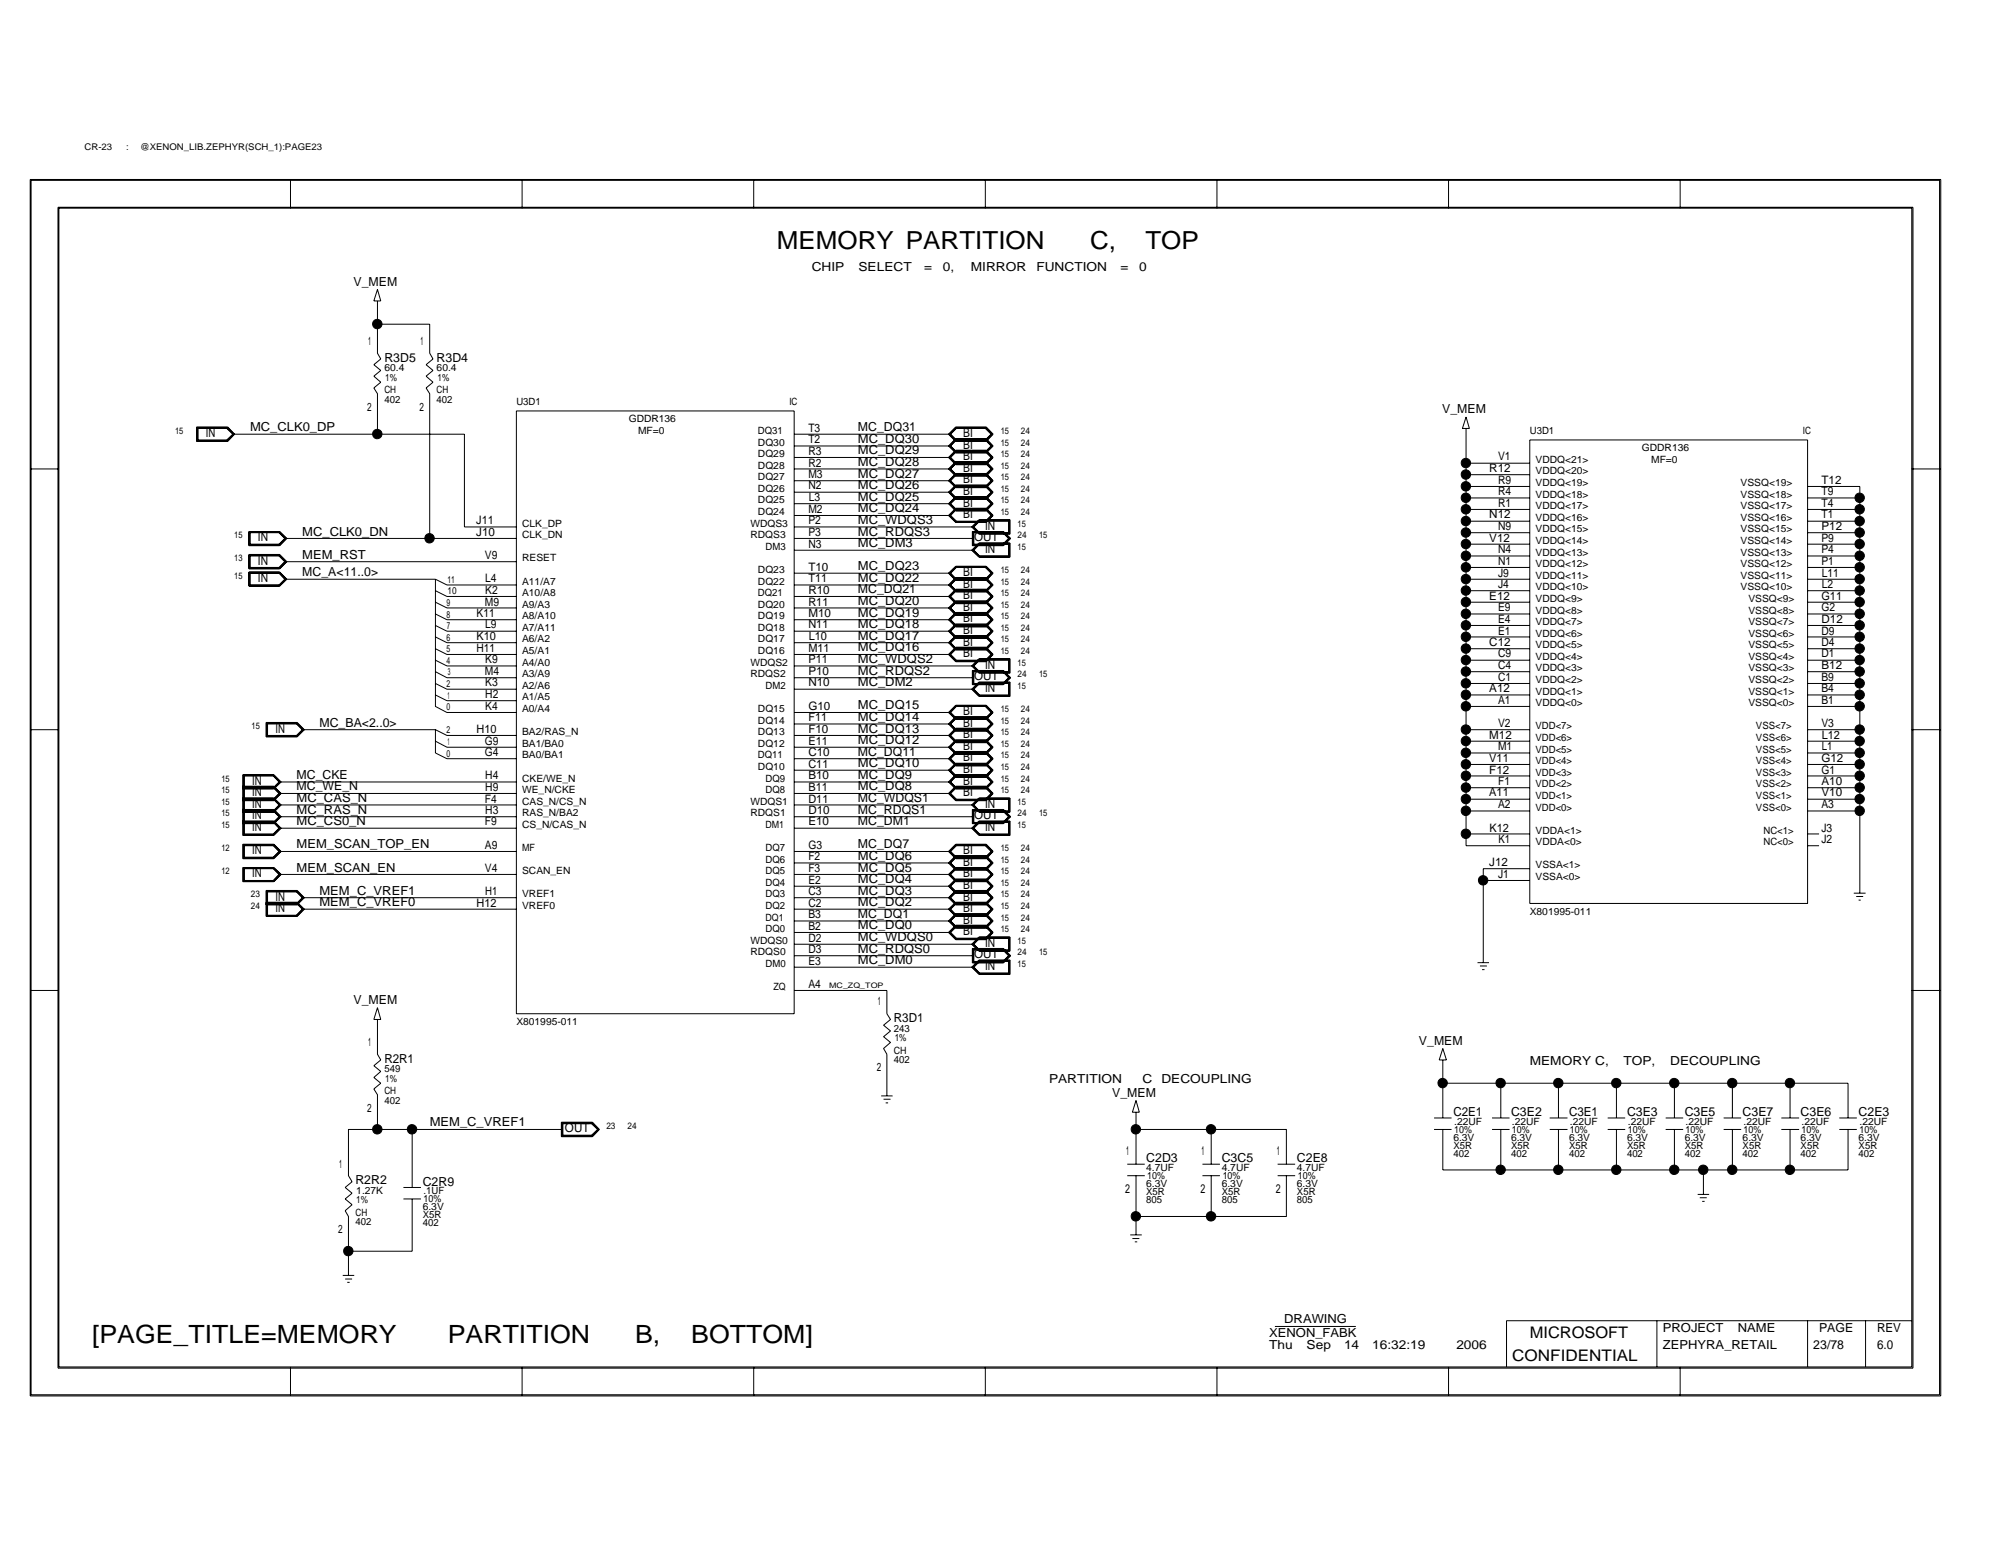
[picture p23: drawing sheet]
<svg xmlns="http://www.w3.org/2000/svg" width="279mm" height="216mm" viewBox="0 0 279 216" stroke-linecap="round" stroke-linejoin="round" font-family="sans-serif">
<defs><g id="words">
<g font-size="3.5">
<text x="108.9" y="34.9">MEMORY PARTITION</text>
<text x="152.8" y="34.9">C,</text>
<text x="160.6" y="34.9">TOP</text>
<text x="12.9" y="188.2">[PAGE_TITLE=MEMORY</text>
<text x="62.8" y="188.2">PARTITION</text>
<text x="89" y="188.2">B,</text>
<text x="96.9" y="188.2">BOTTOM]</text>
</g>
<g font-size="2.2">
<text x="212" y="190.7">CONFIDENTIAL</text>
<text x="214.5" y="187.4">MICROSOFT</text>
</g>
<g font-size="1.7">
<text x="49.6" y="40">V_MEM</text>
<text x="113.8" y="38">CHIP</text>
<text x="120.4" y="38">SELECT</text>
<text x="129.5" y="38">=</text>
<text x="132.2" y="38">0,</text>
<text x="136.1" y="38">MIRROR</text>
<text x="145.3" y="38">FUNCTION</text>
<text x="157.1" y="38">=</text>
<text x="159.7" y="38">0</text>
<text x="53.9" y="50.7">R3D5</text>
<text x="61.2" y="50.7">R3D4</text>
<text x="202.2" y="57.9">V_MEM</text>
<text x="28.9" y="61.3">IN</text>
<text x="35.1" y="60.5">MC_CLK0_DP</text>
<text x="120.3" y="60.5">MC_DQ31</text>
<text x="120.3" y="62.1">MC_DQ30</text>
<text x="120.3" y="63.7">MC_DQ29</text>
<text x="120.3" y="65.3">MC_DQ28</text>
<text x="135" y="64.5">BI</text>
<text x="135" y="62.9">BI</text>
<text x="135" y="61.3">BI</text>
<text x="120.3" y="71.8">MC_DQ24</text>
<text x="120.3" y="70.2">MC_DQ25</text>
<text x="120.3" y="66.9">MC_DQ27</text>
<text x="120.3" y="68.5">MC_DQ26</text>
<text x="135" y="71">BI</text>
<text x="135" y="66.1">BI</text>
<text x="135" y="67.7">BI</text>
<text x="135" y="69.3">BI</text>
<text x="36.2" y="75.9">IN</text>
<text x="42.4" y="75.1">MC_CLK0_DN</text>
<text x="120.3" y="73.4">MC_WDQS3</text>
<text x="120.3" y="75.1">MC_RDQS3</text>
<text x="120.3" y="76.7">MC_DM3</text>
<text x="135" y="72.6">BI</text>
<text x="136.6" y="75.9">OUT</text>
<text x="138.1" y="77.5">IN</text>
<text x="138.1" y="74.2">IN</text>
<text x="36.2" y="81.5">IN</text>
<text x="36.2" y="79.1">IN</text>
<text x="42.4" y="78.3">MEM_RST</text>
<text x="42.4" y="80.7">MC_A&lt;11..0&gt;</text>
<text x="120.3" y="79.9">MC_DQ23</text>
<text x="120.3" y="81.5">MC_DQ22</text>
<text x="120.3" y="83.1">MC_DQ21</text>
<text x="135" y="84">BI</text>
<text x="135" y="82.3">BI</text>
<text x="135" y="80.7">BI</text>
<text x="120.3" y="84.8">MC_DQ20</text>
<text x="120.3" y="86.4">MC_DQ19</text>
<text x="120.3" y="88">MC_DQ18</text>
<text x="120.3" y="89.7">MC_DQ17</text>
<text x="135" y="87.2">BI</text>
<text x="135" y="88.9">BI</text>
<text x="135" y="85.6">BI</text>
<text x="120.3" y="91.3">MC_DQ16</text>
<text x="120.3" y="92.9">MC_WDQS2</text>
<text x="120.3" y="94.5">MC_RDQS2</text>
<text x="135" y="90.5">BI</text>
<text x="135" y="92.1">BI</text>
<text x="136.6" y="95.3">OUT</text>
<text x="138.1" y="93.7">IN</text>
<text x="44.8" y="101.8">MC_BA&lt;2..0&gt;</text>
<text x="120.3" y="96.1">MC_DM2</text>
<text x="120.3" y="99.4">MC_DQ15</text>
<text x="120.3" y="101">MC_DQ14</text>
<text x="135" y="100.2">BI</text>
<text x="135" y="101.8">BI</text>
<text x="138.1" y="96.9">IN</text>
<text x="38.6" y="102.7">IN</text>
<text x="120.3" y="102.7">MC_DQ13</text>
<text x="120.3" y="104.3">MC_DQ12</text>
<text x="120.3" y="105.9">MC_DQ11</text>
<text x="120.3" y="107.5">MC_DQ10</text>
<text x="135" y="106.7">BI</text>
<text x="135" y="105.1">BI</text>
<text x="135" y="103.5">BI</text>
<text x="35.3" y="113.2">IN</text>
<text x="35.3" y="111.5">IN</text>
<text x="35.3" y="109.9">IN</text>
<text x="41.6" y="109.1">MC_CKE</text>
<text x="41.6" y="110.7">MC_WE_N</text>
<text x="41.6" y="112.4">MC_CAS_N</text>
<text x="120.3" y="109.1">MC_DQ9</text>
<text x="120.3" y="110.7">MC_DQ8</text>
<text x="120.3" y="112.4">MC_WDQS1</text>
<text x="135" y="108.3">BI</text>
<text x="135" y="109.9">BI</text>
<text x="135" y="111.5">BI</text>
<text x="138.1" y="113.2">IN</text>
<text x="35.3" y="119.7">IN</text>
<text x="35.3" y="116.5">IN</text>
<text x="35.3" y="114.8">IN</text>
<text x="41.6" y="114">MC_RAS_N</text>
<text x="41.6" y="115.6">MC_CS0_N</text>
<text x="41.6" y="118.9">MEM_SCAN_TOP_EN</text>
<text x="120.3" y="114">MC_RDQS1</text>
<text x="120.3" y="115.6">MC_DM1</text>
<text x="120.3" y="118.9">MC_DQ7</text>
<text x="135" y="119.7">BI</text>
<text x="136.6" y="114.8">OUT</text>
<text x="138.1" y="116.5">IN</text>
<text x="35.3" y="122.9">IN</text>
<text x="41.6" y="122.1">MEM_SCAN_EN</text>
<text x="44.8" y="125.3">MEM_C_VREF1</text>
<text x="120.3" y="120.5">MC_DQ6</text>
<text x="120.3" y="122.1">MC_DQ5</text>
<text x="120.3" y="123.7">MC_DQ4</text>
<text x="120.3" y="125.3">MC_DQ3</text>
<text x="135" y="121.3">BI</text>
<text x="135" y="122.9">BI</text>
<text x="135" y="124.5">BI</text>
<text x="38.6" y="127.8">IN</text>
<text x="38.6" y="126.2">IN</text>
<text x="44.8" y="127">MEM_C_VREF0</text>
<text x="120.3" y="127">MC_DQ2</text>
<text x="120.3" y="128.6">MC_DQ1</text>
<text x="120.3" y="130.2">MC_DQ0</text>
<text x="120.3" y="131.9">MC_WDQS0</text>
<text x="135" y="129.4">BI</text>
<text x="135" y="131.1">BI</text>
<text x="135" y="127.8">BI</text>
<text x="135" y="126.2">BI</text>
<text x="120.3" y="133.5">MC_RDQS0</text>
<text x="120.3" y="135.1">MC_DM0</text>
<text x="136.6" y="134.3">OUT</text>
<text x="138.1" y="132.7">IN</text>
<text x="138.1" y="135.9">IN</text>
<text x="49.6" y="140.7">V_MEM</text>
<text x="125.3" y="143.2">R3D1</text>
<text x="53.9" y="148.9">R2R1</text>
<text x="198.9" y="146.4">V_MEM</text>
<text x="214.5" y="149.2">MEMORY C,</text>
<text x="227.6" y="149.2">TOP,</text>
<text x="234.1" y="149.2">DECOUPLING</text>
<text x="147.1" y="151.7">PARTITION</text>
<text x="155.9" y="153.7">V_MEM</text>
<text x="160.2" y="151.7">C</text>
<text x="162.8" y="151.7">DECOUPLING</text>
<text x="60.2" y="157.8">MEM_C_VREF1</text>
<text x="79.2" y="158.7">OUT</text>
<text x="157.9" y="161.9">1</text>
<text x="168.4" y="161.9">1</text>
<text x="179" y="161.9">1</text>
<text x="203.7" y="156.4">C2E1</text>
<text x="211.8" y="156.4">C3E2</text>
<text x="220" y="156.4">C3E1</text>
<text x="228.1" y="156.4">C3E3</text>
<text x="236.2" y="156.4">C3E5</text>
<text x="244.3" y="156.4">C3E7</text>
<text x="252.4" y="156.4">C3E6</text>
<text x="260.6" y="156.4">C2E3</text>
<text x="49.8" y="165.9">R2R2</text>
<text x="59.3" y="166.1">C2R9</text>
<text x="157.7" y="167.1">2</text>
<text x="160.7" y="162.9">C2D3</text>
<text x="168.3" y="167.1">2</text>
<text x="171.3" y="162.9">C3C5</text>
<text x="178.9" y="167.1">2</text>
<text x="181.8" y="162.9">C2E8</text>
<text x="180" y="185.4">DRAWING</text>
<text x="177.9" y="189">Thu</text>
<text x="177.9" y="187.4">XENON_FABK</text>
<text x="183.2" y="189">Sep</text>
<text x="188.4" y="189">14</text>
<text x="192.4" y="189">16:32:19</text>
<text x="204.2" y="189">2006</text>
<text x="233.1" y="189">ZEPHYRA_RETAIL</text>
<text x="233.1" y="186.6">PROJECT</text>
<text x="243.6" y="186.6">NAME</text>
<text x="254.2" y="189">23/78</text>
<text x="255" y="186.6">PAGE</text>
<text x="263.1" y="189">6.0</text>
<text x="263.1" y="186.6">REV</text>
</g>
<g font-size="1.6">
<text x="51.6" y="48.3">1</text>
<text x="58.9" y="48.3">1</text>
<text x="51.5" y="57.5">2</text>
<text x="58.8" y="57.5">2</text>
<text x="113.3" y="60.5">T3</text>
<text x="113.3" y="62.1">T2</text>
<text x="113.3" y="63.7">R3</text>
<text x="113.3" y="65.4">R2</text>
<text x="210" y="64.5">V1</text>
<text x="113.3" y="67">M3</text>
<text x="113.3" y="68.6">N2</text>
<text x="113.3" y="71.8">M2</text>
<text x="113.4" y="70.2">L3</text>
<text x="208.8" y="66.2">R12</text>
<text x="210" y="67.8">R9</text>
<text x="210" y="69.4">R4</text>
<text x="210" y="71">R1</text>
<text x="255.4" y="67.8">T12</text>
<text x="255.4" y="69.4">T9</text>
<text x="255.4" y="71">T4</text>
<text x="66.8" y="73.4">J11</text>
<text x="66.8" y="75.1">J10</text>
<text x="113.3" y="75.1">P3</text>
<text x="113.3" y="73.4">P2</text>
<text x="113.3" y="76.7">N3</text>
<text x="208.8" y="72.6">N12</text>
<text x="208.8" y="75.9">V12</text>
<text x="210" y="74.3">N9</text>
<text x="210" y="77.5">N4</text>
<text x="255.4" y="72.6">T1</text>
<text x="255.4" y="74.3">P12</text>
<text x="255.4" y="75.9">P9</text>
<text x="255.4" y="77.5">P4</text>
<text x="68" y="78.3">V9</text>
<text x="68" y="81.6">L4</text>
<text x="68" y="83.2">K2</text>
<text x="113.3" y="80">T10</text>
<text x="113.3" y="81.6">T11</text>
<text x="113.3" y="83.2">R10</text>
<text x="210" y="79.2">N1</text>
<text x="210" y="80.8">J9</text>
<text x="210" y="82.4">J4</text>
<text x="255.4" y="79.2">P1</text>
<text x="255.4" y="80.8">L11</text>
<text x="255.4" y="82.4">L2</text>
<text x="66.8" y="89.7">K10</text>
<text x="66.8" y="86.4">K11</text>
<text x="68" y="84.8">M9</text>
<text x="68" y="88.1">L9</text>
<text x="113.3" y="84.8">R11</text>
<text x="113.3" y="86.4">M10</text>
<text x="113.3" y="88.1">N11</text>
<text x="113.4" y="89.7">L10</text>
<text x="208.8" y="84">E12</text>
<text x="210" y="85.6">E9</text>
<text x="210" y="87.2">E4</text>
<text x="210" y="88.9">E1</text>
<text x="255.4" y="84">G11</text>
<text x="255.4" y="85.6">G2</text>
<text x="255.4" y="87.2">D12</text>
<text x="255.4" y="88.9">D9</text>
<text x="66.8" y="91.3">H11</text>
<text x="68" y="94.6">M4</text>
<text x="68" y="92.9">K9</text>
<text x="113.3" y="92.9">P11</text>
<text x="113.3" y="94.6">P10</text>
<text x="113.3" y="91.3">M11</text>
<text x="208.8" y="90.5">C12</text>
<text x="210" y="92.1">C9</text>
<text x="210" y="93.8">C4</text>
<text x="210" y="95.4">C1</text>
<text x="255.4" y="90.5">D4</text>
<text x="255.4" y="92.1">D1</text>
<text x="255.4" y="93.8">B12</text>
<text x="255.4" y="95.4">B9</text>
<text x="68" y="96.2">K3</text>
<text x="68" y="97.8">H2</text>
<text x="68" y="99.4">K4</text>
<text x="113.3" y="99.4">G10</text>
<text x="113.3" y="101">F11</text>
<text x="113.3" y="96.2">N10</text>
<text x="208.8" y="97">A12</text>
<text x="210" y="98.6">A1</text>
<text x="210" y="101.9">V2</text>
<text x="255.4" y="101.9">V3</text>
<text x="255.4" y="97">B4</text>
<text x="255.4" y="98.6">B1</text>
<text x="66.8" y="102.7">H10</text>
<text x="68" y="104.3">G9</text>
<text x="68" y="105.9">G4</text>
<text x="113.3" y="102.7">F10</text>
<text x="113.3" y="104.3">E11</text>
<text x="113.3" y="105.9">C10</text>
<text x="113.3" y="107.6">C11</text>
<text x="208.8" y="103.5">M12</text>
<text x="208.8" y="106.7">V11</text>
<text x="210" y="105.1">M1</text>
<text x="255.4" y="106.7">G12</text>
<text x="255.4" y="103.5">L12</text>
<text x="255.4" y="105.1">L1</text>
<text x="68" y="112.4">F4</text>
<text x="68" y="109.2">H4</text>
<text x="68" y="110.8">H9</text>
<text x="113.3" y="112.4">D11</text>
<text x="113.3" y="109.2">B10</text>
<text x="113.3" y="110.8">B11</text>
<text x="208.8" y="108.4">F12</text>
<text x="208.8" y="111.6">A11</text>
<text x="210" y="110">F1</text>
<text x="210" y="113.2">A2</text>
<text x="255.4" y="108.4">G1</text>
<text x="255.4" y="110">A10</text>
<text x="255.4" y="111.6">V10</text>
<text x="255.4" y="113.2">A3</text>
<text x="68" y="118.9">A9</text>
<text x="68" y="115.7">F9</text>
<text x="68" y="114">H3</text>
<text x="113.3" y="114">D10</text>
<text x="113.3" y="118.9">G3</text>
<text x="113.3" y="115.7">E10</text>
<text x="208.8" y="116.5">K12</text>
<text x="210.1" y="118.1">K1</text>
<text x="255.4" y="116.5">J3</text>
<text x="255.4" y="118.1">J2</text>
<text x="68" y="122.2">V4</text>
<text x="68" y="125.4">H1</text>
<text x="113.3" y="120.5">F2</text>
<text x="113.3" y="122.2">F3</text>
<text x="113.3" y="123.8">E2</text>
<text x="113.3" y="125.4">C3</text>
<text x="208.8" y="121.4">J12</text>
<text x="210" y="123">J1</text>
<text x="66.8" y="127">H12</text>
<text x="113.3" y="131.9">D2</text>
<text x="113.3" y="127">C2</text>
<text x="113.3" y="128.7">B3</text>
<text x="113.3" y="130.3">B2</text>
<text x="113.3" y="133.5">D3</text>
<text x="113.3" y="135.2">E3</text>
<text x="113.3" y="138.4">A4</text>
<text x="123.1" y="140.8">1</text>
<text x="51.6" y="146.5">1</text>
<text x="51.5" y="155.8">2</text>
<text x="122.9" y="150.1">2</text>
<text x="47.5" y="163.6">1</text>
<text x="47.4" y="172.8">2</text>
</g>
<g font-size="1.4">
<text x="53.9" y="52">60.4</text>
<text x="54" y="53.3">1%</text>
<text x="61.2" y="52">60.4</text>
<text x="61.3" y="53.3">1%</text>
<text x="53.9" y="55.1">CH</text>
<text x="53.9" y="56.4">402</text>
<text x="61.2" y="55.1">CH</text>
<text x="61.2" y="56.4">402</text>
<text x="72.4" y="56.7">U3D1</text>
<text x="88.1" y="59.2">GDDR136</text>
<text x="110.7" y="56.7">IC</text>
<text x="89.5" y="60.8">MF=0</text>
<text x="106.3" y="65.7">DQ28</text>
<text x="106.3" y="64.1">DQ29</text>
<text x="106.3" y="62.4">DQ30</text>
<text x="106.3" y="60.8">DQ31</text>
<text x="214.5" y="60.8">U3D1</text>
<text x="215.3" y="64.9">VDDQ&lt;21&gt;</text>
<text x="230.2" y="63.2">GDDR136</text>
<text x="231.5" y="64.9">MF=0</text>
<text x="252.7" y="60.8">IC</text>
<text x="106.3" y="68.9">DQ26</text>
<text x="106.3" y="67.3">DQ27</text>
<text x="106.3" y="70.5">DQ25</text>
<text x="215.3" y="71.3">VDDQ&lt;17&gt;</text>
<text x="215.3" y="68.1">VDDQ&lt;19&gt;</text>
<text x="215.3" y="66.5">VDDQ&lt;20&gt;</text>
<text x="215.3" y="69.7">VDDQ&lt;18&gt;</text>
<text x="244" y="71.3">VSSQ&lt;17&gt;</text>
<text x="244" y="69.7">VSSQ&lt;18&gt;</text>
<text x="244" y="68.1">VSSQ&lt;19&gt;</text>
<text x="73.2" y="75.4">CLK_DN</text>
<text x="73.2" y="73.8">CLK_DP</text>
<text x="105.2" y="75.4">RDQS3</text>
<text x="105.2" y="73.8">WDQS3</text>
<text x="106.3" y="72.2">DQ24</text>
<text x="107.3" y="77">DM3</text>
<text x="215.3" y="77.9">VDDQ&lt;13&gt;</text>
<text x="215.3" y="76.2">VDDQ&lt;14&gt;</text>
<text x="215.3" y="74.6">VDDQ&lt;15&gt;</text>
<text x="215.3" y="73">VDDQ&lt;16&gt;</text>
<text x="244" y="73">VSSQ&lt;16&gt;</text>
<text x="244" y="77.9">VSSQ&lt;13&gt;</text>
<text x="244" y="76.2">VSSQ&lt;14&gt;</text>
<text x="244" y="74.6">VSSQ&lt;15&gt;</text>
<text x="62.7" y="83.3">10</text>
<text x="62.7" y="81.7">11</text>
<text x="73.2" y="83.5">A10/A8</text>
<text x="73.2" y="81.9">A11/A7</text>
<text x="73.2" y="78.7">RESET</text>
<text x="106.3" y="83.5">DQ21</text>
<text x="106.3" y="81.9">DQ22</text>
<text x="106.3" y="80.3">DQ23</text>
<text x="215.3" y="82.7">VDDQ&lt;10&gt;</text>
<text x="215.3" y="79.5">VDDQ&lt;12&gt;</text>
<text x="215.3" y="81.1">VDDQ&lt;11&gt;</text>
<text x="244" y="82.7">VSSQ&lt;10&gt;</text>
<text x="244" y="81.1">VSSQ&lt;11&gt;</text>
<text x="244" y="79.5">VSSQ&lt;12&gt;</text>
<text x="62.6" y="89.7">6</text>
<text x="62.6" y="86.5">8</text>
<text x="62.6" y="84.9">9</text>
<text x="62.7" y="88.1">7</text>
<text x="73.2" y="88.4">A7/A11</text>
<text x="73.2" y="86.8">A8/A10</text>
<text x="73.2" y="85.1">A9/A3</text>
<text x="106.3" y="88.4">DQ18</text>
<text x="106.3" y="86.8">DQ19</text>
<text x="106.3" y="85.1">DQ20</text>
<text x="215.3" y="89.2">VDDQ&lt;6&gt;</text>
<text x="215.3" y="87.6">VDDQ&lt;7&gt;</text>
<text x="215.3" y="86">VDDQ&lt;8&gt;</text>
<text x="215.3" y="84.3">VDDQ&lt;9&gt;</text>
<text x="245.1" y="89.2">VSSQ&lt;6&gt;</text>
<text x="245.1" y="87.6">VSSQ&lt;7&gt;</text>
<text x="245.1" y="86">VSSQ&lt;8&gt;</text>
<text x="245.1" y="84.3">VSSQ&lt;9&gt;</text>
<text x="62.6" y="93">4</text>
<text x="62.6" y="91.4">5</text>
<text x="62.8" y="94.6">3</text>
<text x="73.2" y="94.9">A3/A9</text>
<text x="73.2" y="93.3">A4/A0</text>
<text x="73.2" y="91.7">A5/A1</text>
<text x="73.2" y="90">A6/A2</text>
<text x="105.2" y="94.9">RDQS2</text>
<text x="105.2" y="93.3">WDQS2</text>
<text x="106.3" y="91.7">DQ16</text>
<text x="106.3" y="90">DQ17</text>
<text x="215.3" y="95.7">VDDQ&lt;2&gt;</text>
<text x="215.3" y="94.1">VDDQ&lt;3&gt;</text>
<text x="215.3" y="92.5">VDDQ&lt;4&gt;</text>
<text x="215.3" y="90.8">VDDQ&lt;5&gt;</text>
<text x="245.1" y="95.7">VSSQ&lt;2&gt;</text>
<text x="245.1" y="94.1">VSSQ&lt;3&gt;</text>
<text x="245.1" y="92.5">VSSQ&lt;4&gt;</text>
<text x="245.1" y="90.8">VSSQ&lt;5&gt;</text>
<text x="62.6" y="99.5">0</text>
<text x="62.6" y="96.3">2</text>
<text x="62.7" y="97.9">1</text>
<text x="73.2" y="99.8">A0/A4</text>
<text x="73.2" y="98.1">A1/A5</text>
<text x="73.2" y="96.5">A2/A6</text>
<text x="106.3" y="101.4">DQ14</text>
<text x="106.3" y="99.8">DQ15</text>
<text x="107.3" y="96.5">DM2</text>
<text x="215.3" y="98.9">VDDQ&lt;0&gt;</text>
<text x="215.3" y="97.3">VDDQ&lt;1&gt;</text>
<text x="245.1" y="98.9">VSSQ&lt;0&gt;</text>
<text x="245.1" y="97.3">VSSQ&lt;1&gt;</text>
<text x="62.6" y="106">0</text>
<text x="62.6" y="102.7">2</text>
<text x="62.7" y="104.4">1</text>
<text x="73.2" y="106.3">BA0/BA1</text>
<text x="73.2" y="104.6">BA1/BA0</text>
<text x="73.2" y="103">BA2/RAS_N</text>
<text x="106.3" y="107.9">DQ10</text>
<text x="106.3" y="106.3">DQ11</text>
<text x="106.3" y="104.6">DQ12</text>
<text x="106.3" y="103">DQ13</text>
<text x="215.3" y="107.1">VDD&lt;4&gt;</text>
<text x="215.3" y="105.5">VDD&lt;5&gt;</text>
<text x="215.3" y="103.8">VDD&lt;6&gt;</text>
<text x="215.3" y="102.2">VDD&lt;7&gt;</text>
<text x="246.2" y="107.1">VSS&lt;4&gt;</text>
<text x="246.2" y="105.5">VSS&lt;5&gt;</text>
<text x="246.2" y="103.8">VSS&lt;6&gt;</text>
<text x="246.2" y="102.2">VSS&lt;7&gt;</text>
<text x="73.2" y="112.7">CAS_N/CS_N</text>
<text x="73.2" y="111.1">WE_N/CKE</text>
<text x="73.2" y="109.5">CKE/WE_N</text>
<text x="105.2" y="112.7">WDQS1</text>
<text x="107.3" y="111.1">DQ8</text>
<text x="107.3" y="109.5">DQ9</text>
<text x="215.3" y="113.6">VDD&lt;0&gt;</text>
<text x="215.3" y="111.9">VDD&lt;1&gt;</text>
<text x="215.3" y="110.3">VDD&lt;2&gt;</text>
<text x="215.3" y="108.7">VDD&lt;3&gt;</text>
<text x="246.2" y="113.6">VSS&lt;0&gt;</text>
<text x="246.2" y="111.9">VSS&lt;1&gt;</text>
<text x="246.2" y="110.3">VSS&lt;2&gt;</text>
<text x="246.2" y="108.7">VSS&lt;3&gt;</text>
<text x="73.2" y="119.3">MF</text>
<text x="73.2" y="116">CS_N/CAS_N</text>
<text x="73.2" y="114.4">RAS_N/BA2</text>
<text x="105.2" y="114.4">RDQS1</text>
<text x="107.3" y="119.3">DQ7</text>
<text x="107.3" y="116">DM1</text>
<text x="215.3" y="118.4">VDDA&lt;0&gt;</text>
<text x="215.3" y="116.8">VDDA&lt;1&gt;</text>
<text x="247.2" y="118.4">NC&lt;0&gt;</text>
<text x="247.2" y="116.8">NC&lt;1&gt;</text>
<text x="73.2" y="125.7">VREF1</text>
<text x="73.2" y="122.5">SCAN_EN</text>
<text x="107.3" y="125.7">DQ3</text>
<text x="107.3" y="124.1">DQ4</text>
<text x="107.3" y="122.5">DQ5</text>
<text x="107.3" y="120.9">DQ6</text>
<text x="215.3" y="123.3">VSSA&lt;0&gt;</text>
<text x="215.3" y="121.7">VSSA&lt;1&gt;</text>
<text x="73.2" y="127.3">VREF0</text>
<text x="107.3" y="130.6">DQ0</text>
<text x="107.3" y="129">DQ1</text>
<text x="107.3" y="127.3">DQ2</text>
<text x="214.5" y="128.2">X801995-011</text>
<text x="105.2" y="133.9">RDQS0</text>
<text x="105.2" y="132.2">WDQS0</text>
<text x="107.3" y="135.5">DM0</text>
<text x="72.4" y="143.6">X801995-011</text>
<text x="108.4" y="138.7">ZQ</text>
<text x="125.3" y="144.6">243</text>
<text x="125.3" y="147.7">CH</text>
<text x="125.3" y="149">402</text>
<text x="125.4" y="145.9">1%</text>
<text x="53.9" y="153.3">CH</text>
<text x="53.9" y="154.6">402</text>
<text x="53.9" y="150.2">549</text>
<text x="54" y="151.6">1%</text>
<text x="203.7" y="159.8">6.3V</text>
<text x="203.8" y="160.9">X5R</text>
<text x="203.9" y="157.6">.22UF</text>
<text x="203.9" y="158.7">10%</text>
<text x="211.8" y="161">X5R</text>
<text x="211.8" y="159.8">6.3V</text>
<text x="212" y="157.6">.22UF</text>
<text x="212" y="158.7">10%</text>
<text x="220" y="161">X5R</text>
<text x="220" y="159.8">6.3V</text>
<text x="220.1" y="157.6">.22UF</text>
<text x="220.1" y="158.7">10%</text>
<text x="228.1" y="161">X5R</text>
<text x="228.1" y="159.8">6.3V</text>
<text x="228.2" y="157.6">.22UF</text>
<text x="228.2" y="158.7">10%</text>
<text x="236.2" y="161">X5R</text>
<text x="236.2" y="159.8">6.3V</text>
<text x="236.3" y="157.6">.22UF</text>
<text x="236.3" y="158.7">10%</text>
<text x="244.3" y="161">X5R</text>
<text x="244.3" y="159.8">6.3V</text>
<text x="244.4" y="157.6">.22UF</text>
<text x="244.4" y="158.7">10%</text>
<text x="252.4" y="161">X5R</text>
<text x="252.4" y="159.8">6.3V</text>
<text x="252.6" y="157.6">.22UF</text>
<text x="252.6" y="158.7">10%</text>
<text x="260.6" y="161">X5R</text>
<text x="260.6" y="159.8">6.3V</text>
<text x="260.7" y="158.7">10%</text>
<text x="260.7" y="157.6">.22UF</text>
<text x="50" y="167.3">1.27K</text>
<text x="59.4" y="167.3">.1UF</text>
<text x="160.7" y="167.5">X5R</text>
<text x="160.7" y="166.3">6.3V</text>
<text x="160.7" y="164">4.7UF</text>
<text x="160.8" y="165.2">10%</text>
<text x="171.3" y="167.5">X5R</text>
<text x="171.3" y="166.3">6.3V</text>
<text x="171.3" y="164">4.7UF</text>
<text x="171.4" y="165.2">10%</text>
<text x="181.8" y="167.5">X5R</text>
<text x="181.8" y="166.3">6.3V</text>
<text x="181.8" y="164">4.7UF</text>
<text x="181.9" y="165.2">10%</text>
<text x="203.7" y="162.1">402</text>
<text x="211.8" y="162.1">402</text>
<text x="220" y="162.1">402</text>
<text x="228.1" y="162.1">402</text>
<text x="236.2" y="162.1">402</text>
<text x="244.3" y="162.1">402</text>
<text x="252.4" y="162.1">402</text>
<text x="260.6" y="162.1">402</text>
<text x="49.8" y="170.4">CH</text>
<text x="49.8" y="171.7">402</text>
<text x="50" y="168.6">1%</text>
<text x="59.3" y="170.7">X5R</text>
<text x="59.3" y="169.6">6.3V</text>
<text x="59.3" y="171.8">402</text>
<text x="59.4" y="168.4">10%</text>
<text x="160.7" y="168.6">805</text>
<text x="171.3" y="168.6">805</text>
<text x="181.8" y="168.6">805</text>
</g>
<g font-size="1.3">
<text x="11.9" y="21">CR-23</text>
<text x="17.7" y="21">:</text>
<text x="19.6" y="21">@XENON_LIB.ZEPHYR(SCH_1):PAGE23</text>
<text x="24.6" y="60.8">15</text>
<text x="140.3" y="62.4">15</text>
<text x="140.3" y="64.1">15</text>
<text x="140.3" y="65.7">15</text>
<text x="140.3" y="60.8">15</text>
<text x="143.1" y="60.8">24</text>
<text x="143.1" y="62.4">24</text>
<text x="143.1" y="64.1">24</text>
<text x="143.1" y="65.7">24</text>
<text x="140.3" y="70.5">15</text>
<text x="140.3" y="67.3">15</text>
<text x="140.3" y="68.9">15</text>
<text x="143.1" y="70.5">24</text>
<text x="143.1" y="67.3">24</text>
<text x="143.1" y="68.9">24</text>
<text x="32.9" y="75.4">15</text>
<text x="140.3" y="72.2">15</text>
<text x="142.7" y="73.8">15</text>
<text x="142.7" y="75.4">24</text>
<text x="142.7" y="77">15</text>
<text x="143.1" y="72.2">24</text>
<text x="145.7" y="75.4">15</text>
<text x="32.9" y="78.7">13</text>
<text x="32.9" y="81.1">15</text>
<text x="140.3" y="80.3">15</text>
<text x="140.3" y="81.9">15</text>
<text x="140.3" y="83.5">15</text>
<text x="143.1" y="80.3">24</text>
<text x="143.1" y="81.9">24</text>
<text x="143.1" y="83.5">24</text>
<text x="140.3" y="85.1">15</text>
<text x="140.3" y="86.8">15</text>
<text x="140.3" y="88.4">15</text>
<text x="143.1" y="85.1">24</text>
<text x="143.1" y="86.8">24</text>
<text x="143.1" y="88.4">24</text>
<text x="140.3" y="90">15</text>
<text x="140.3" y="91.7">15</text>
<text x="142.7" y="93.3">15</text>
<text x="142.7" y="94.9">24</text>
<text x="143.1" y="90">24</text>
<text x="143.1" y="91.7">24</text>
<text x="145.7" y="94.9">15</text>
<text x="140.3" y="99.8">15</text>
<text x="140.3" y="101.4">15</text>
<text x="142.7" y="96.5">15</text>
<text x="143.1" y="99.8">24</text>
<text x="143.1" y="101.4">24</text>
<text x="35.3" y="102.2">15</text>
<text x="140.3" y="103">15</text>
<text x="140.3" y="104.6">15</text>
<text x="140.3" y="106.3">15</text>
<text x="140.3" y="107.9">15</text>
<text x="143.1" y="103">24</text>
<text x="143.1" y="104.6">24</text>
<text x="143.1" y="106.3">24</text>
<text x="143.1" y="107.9">24</text>
<text x="31" y="109.5">15</text>
<text x="31" y="111.1">15</text>
<text x="31" y="112.7">15</text>
<text x="140.3" y="109.5">15</text>
<text x="140.3" y="111.1">15</text>
<text x="142.7" y="112.7">15</text>
<text x="143.1" y="109.5">24</text>
<text x="143.1" y="111.1">24</text>
<text x="31" y="114.4">15</text>
<text x="31" y="116">15</text>
<text x="31" y="119.3">12</text>
<text x="140.3" y="119.3">15</text>
<text x="142.7" y="114.4">24</text>
<text x="142.7" y="116">15</text>
<text x="143.1" y="119.3">24</text>
<text x="145.7" y="114.4">15</text>
<text x="31" y="122.5">12</text>
<text x="35.2" y="125.7">23</text>
<text x="140.3" y="120.9">15</text>
<text x="140.3" y="122.5">15</text>
<text x="140.3" y="124.1">15</text>
<text x="140.3" y="125.7">15</text>
<text x="143.1" y="120.9">24</text>
<text x="143.1" y="122.5">24</text>
<text x="143.1" y="124.1">24</text>
<text x="143.1" y="125.7">24</text>
<text x="35.2" y="127.3">24</text>
<text x="140.3" y="127.3">15</text>
<text x="140.3" y="129">15</text>
<text x="140.3" y="130.6">15</text>
<text x="143.1" y="127.3">24</text>
<text x="143.1" y="129">24</text>
<text x="143.1" y="130.6">24</text>
<text x="142.7" y="132.2">15</text>
<text x="142.7" y="133.9">24</text>
<text x="142.7" y="135.5">15</text>
<text x="145.7" y="133.9">15</text>
<text x="85" y="158.2">23</text>
<text x="88" y="158.2">24</text>
</g>
<text font-size="1.1" x="116.2" y="138.4">MC_ZQ_TOP</text>
</g></defs>
<g fill="none" stroke="#000" stroke-width=".14">
<path d="M4.2 25.1h267.9v170.5h-267.9zM4.4 25.3h267.5v170.1h-267.5zM8.1 29h260.1v162.7h-260.1zM8.3 29.2h259.7v162.3h-259.7zM40.7 25.1v4.1M73.2 25.1v4.1M105.7 25.1v4.1M138.1 25.1v4.1M170.6 25.1v4.1M203.1 25.1v4.1M235.5 25.1v4.1M27.6 59.8h4.3l1 1-1 1h-4.3z"/>
<path d="M27.6 59.9h4.3l.9 .9-.9 1h-4.3zM27.7 59.9h4.1l.9 .9-.9 .9h-4.1zM52.9 42.2v7.3l.5 .8-1 .8 1 .8-1 .8 1 .9-1 .8 .5 .8v5.6M52.9 45.4h7.3v4.1l.5 .8-1 .8 1 .8-1 .8 1 .9-1 .8 .5 .8v20.2M52.9 40.6l.5 1.6h-1zM72.4 57.6h38.9v84.4h-38.9zM205.5 58.4l.5 1.6h-1zM4.2 65.7h4.1M27.8 60h4l.8 .8-.8 .8h-4zM32.6 60.8h32.5v13h7.3M34.9 74.5h4.3l1 .9-1 1.1h-4.3zM34.9 77.7h4.3l1 1-1 1h-4.3z"/>
<path d="M34.9 74.5h4.3l.9 .9-.9 1h-4.3zM34.9 77.8h4.3l.9 .9-.9 .9h-4.3zM35 74.6h4.2l.8 .8-.8 .9h-4.2zM35 77.8h4.2l.8 .9-.8 .9h-4.2zM35.1 74.6h4l.8 .8-.8 .8h-4zM35.1 77.9h4l.8 .8-.8 .8h-4zM39.9 75.4h32.5M39.9 78.7h32.5M111.3 60.8h22M111.3 62.5h22M111.3 64.1h22M111.3 69h22"/>
<path d="M111.3 67.4h22M111.3 65.7h22M111.3 72.2h22M111.3 70.6h22M111.3 73.8h25.2M111.3 75.4h25.2M111.3 77.1h25.2M133 60.8l1-1h4.3l.9 1-.9 1h-4.3zM133 62.5l1-1h4.3l.9 1-.9 1h-4.3zM133 64.1l1-1h4.3l.9 1-.9 1h-4.3zM133 69l1-1.1h4.3l.9 1.1-.9 1h-4.3zM133 67.4l1-1.1h4.3l.9 1.1-.9 .9h-4.3z"/>
<path d="M133 65.7l1-1h4.3l.9 1-.9 1h-4.3zM133 72.2l1-1h4.3l.9 1-.9 1h-4.3zM133 70.6l1-1h4.3l.9 1-.9 1h-4.3zM133.1 60.8l.9-.9h4.2l.9 .9-.9 1h-4.2zM133.1 64.1l.9-.9h4.2l.9 .9-.9 .9h-4.2zM133.1 69l.9-1h4.2l.9 1-.9 .9h-4.2zM133.1 65.7l.9-.9h4.2l.9 .9-.9 .9h-4.2zM133.1 70.6l.9-1h4.2l.9 1-.9 .9h-4.2zM133.2 60.8l.9-.9h4.1l.9 .9-.9 .9h-4.1zM133.2 65.7l.9-.8h4.1l.9 .8-.9 .9h-4.1zM133.2 72.2l.9-.9h4.1l.9 .9-.9 .9h-4.1zM133.2 70.6l.9-.9h4.1l.9 .9-.9 .9h-4.1z"/>
<path d="M133.3 60.8l.8-.8h4l.8 .8-.8 .8M133.3 60.8l.8 .8M133.3 62.5l.8 .8M133.3 64.1l.8 .8M133.3 69l.8 .8M133.3 67.4l.8 .8M133.3 65.7l.8 .8M133.3 72.2l.8 .8h7.3v1.6h-4.9v1.6h4.9v1.7h-4.1l-.8-.8M133.3 70.6l.8 .8M134 61.5h4.2l.9 1-.9 .9h-4.2l-.9-.9zM134 66.4h4.2l.9 1-.9 .9h-4.2l-.9-.9zM134 71.2h4.2l.9 1-.9 1h-4.2l-.9-1z"/>
<path d="M134.1 61.6h4M134.1 63.3h4M134.1 61.6h4.1l.9 .9-.9 .8h-4.1l-.9-.8zM134.1 61.6l-.8 .9M134.1 64.9h4M134.1 63.2h4.1l.9 .9-.9 .9h-4.1l-.9-.9zM134.1 63.3l-.8 .8M134.1 68.2h4M134.1 69.8h4M134.1 68.1h4.1l.9 .9-.9 .8h-4.1l-.9-.8zM134.1 68.2l-.8 .8M134.1 66.5h4"/>
<path d="M134.1 66.5h4.1l.9 .9-.9 .8h-4.1l-.9-.8zM134.1 66.5l-.8 .9M134.1 64.9l-.8 .8M134.1 71.4h4M134.1 71.4l-.8 .8M134.1 69.8l-.8 .8M136.2 77.1l1-1h4.4v2h-4.4zM136.3 73.8l1-.9h4.2v1.9h-4.2zM136.3 77.1l1-1h4.2v1.9h-4.2zM136.3 74.5h4.4l1 .9-1 1.1h-4.4zM136.4 74.5h4.2l1 .9-1 1h-4.2zM136.4 74.6h4.2l.9 .8-.9 .9h-4.2z"/>
<path d="M136.5 73.8l.8 .8M137.2 72.8h4.4v2h-4.4l-1-1zM137.3 72.9h4.1v1.8h-4.1l-.9-.9zM137.3 76.2h4.1v1.7h-4.1l-.9-.8zM137.3 73l-.8 .8M137.3 76.2l-.8 .9M138.1 61.6l.8 .9-.8 .8M138.1 63.3l.8 .8-.8 .8M138.1 68.2l.8 .8-.8 .8M138.1 66.5l.8 .9-.8 .8M138.1 64.9l.8 .8-.8 .8M138.1 71.4l.8 .8-.8 .8"/>
<path d="M138.1 69.8l.8 .8-.8 .8M140.6 74.6l.8 .8-.8 .8M205.5 60v58.5h9M205.5 64.9h9M205.5 68.2h9M205.5 69.8h9M205.5 66.5h9M205.5 71.4h9M205.5 73h9M205.5 74.6h9M205.5 76.2h9M205.5 77.9h9"/>
<path d="M205.5 79.5h9M214.5 61.6h38.9v65h-38.9zM253.4 68.2h7.3v56.9M253.4 69.8h7.3M253.4 71.4h7.3M253.4 73h7.3M253.4 74.6h7.3M253.4 76.2h7.3M253.4 77.9h7.3M253.4 79.5h7.3M268 65.7h4.1M34.9 80.1h4.3l1 1.1-1 .9h-4.3z"/>
<path d="M34.9 80.2h4.3l.9 1-.9 .9h-4.3zM35 80.3h4.2l.8 .9-.8 .8h-4.2zM35.1 80.3h4l.8 .9-.8 .8h-4zM39.9 81.2h21.1M61 81.2l1.7 .8h9.7M61 84.4l1.7 .8h9.7M61 82.8l1.7 .8h9.7M61 87.6l1.7 .8h9.7M61 86l1.7 .8h9.7M61 89.2l1.7 .8h9.7M61 92.5l1.7 .8h9.7M61 95.8l1.7 .8h9.7"/>
<path d="M61 94.1l1.7 .9h9.7M61 90.9l1.7 .8h9.7M61 81.2v17.8l1.7 .8h9.7M61 97.4l1.7 .8h9.7M111.3 80.3h22M111.3 82h22M111.3 85.2h22M111.3 83.6h22M111.3 88.4h22M111.3 86.8h22M111.3 90h22M111.3 93.3h25.2"/>
<path d="M111.3 96.6h25.2M111.3 95h25.2M111.3 91.7h22M111.3 99.8h22M133 80.3l1-1h4.3l.9 1-.9 1h-4.3zM133 82l1-1.1h4.3l.9 1.1-.9 .9h-4.3zM133 85.2l1-1h4.3l.9 1-.9 1h-4.3zM133 83.6l1-1.1h4.3l.9 1.1-.9 1h-4.3zM133 88.4l1-1h4.3l.9 1-.9 1h-4.3zM133 86.8l1-1h4.3l.9 1-.9 1h-4.3zM133 90l1-.9h4.3l.9 .9-.9 1.1h-4.3zM133 99.8l1-1h4.3l.9 1-.9 1h-4.3z"/>
<path d="M133 91.7l1-1h4.3l.9 1-.9 1h-4.3zM133.1 80.3l.9-.9h4.2l.9 .9-.9 1h-4.2zM133.1 85.2l.9-1h4.2l.9 1-.9 .9h-4.2zM133.1 83.6l.9-1h4.2l.9 1-.9 .9h-4.2zM133.1 88.4l.9-.9h4.2l.9 .9-.9 1h-4.2zM133.1 86.8l.9-.9h4.2l.9 .9-.9 1h-4.2zM133.1 90l.9-.9h4.2l.9 .9-.9 1h-4.2zM133.1 91.7l.9-.9h4.2l.9 .9-.9 .9h-4.2zM133.2 80.3l.9-.8h4.1l.9 .8-.9 .9h-4.1zM133.2 85.2l.9-.9h4.1l.9 .9-.9 .9h-4.1zM133.2 90l.9-.8h4.1l.9 .8-.9 .9h-4.1zM133.3 91.7l.8 .8h7.3v1.6h-4.9v1.7h4.9v1.6h-4.1l-.8-.8"/>
<path d="M133.3 80.3l.8-.8h4l.8 .8-.8 .9M133.3 80.3l.8 .9M133.3 82l.8 .8M133.3 85.2l.8 .8M133.3 83.6l.8 .8M133.3 88.4l.8 .8M133.3 86.8l.8 .8M133.3 90l.8 .9M133.3 99.8l.8-.8h4l.8 .8-.8 .8M133.3 99.8l.8 .8M134 81h4.2l.9 1-.9 .9h-4.2l-.9-.9zM134 98.8h4.2l.9 1-.9 1h-4.2l-.9-1z"/>
<path d="M134.1 82.8l-.8 .8M134.1 81.2h4M134.1 82.8h4M134.1 81.1h4.1l.9 .9-.9 .8h-4.1l-.9-.8zM134.1 81.2l-.8 .8M134.1 84.4h4M134.1 86h4M134.1 84.4l-.8 .8M134.1 82.7h4.1l.9 .9-.9 .9h-4.1l-.9-.9zM134.1 87.6h4M134.1 89.2h4M134.1 87.5h4.1l.9 .9-.9 .9h-4.1l-.9-.9z"/>
<path d="M134.1 87.6l-.8 .8M134.1 85.9h4.1l.9 .9-.9 .9h-4.1l-.9-.9zM134.1 86l-.8 .8M134.1 90.9h4M134.1 89.2l-.8 .8M134.1 90.8h4.1l.9 .9-.9 .9h-4.1l-.9-.9zM134.1 90.9l-.8 .8M134.1 98.9h4.1l.9 .9-.9 .9h-4.1l-.9-.9zM136.2 96.6l1-1.1h4.4v2.1h-4.4zM136.3 93.3l1-.9h4.2v1.8h-4.2zM136.3 96.6l1-1h4.2v1.9h-4.2zM136.3 93.9h4.4l1 1.1-1 .9h-4.4z"/>
<path d="M136.4 94h4.2l1 1-1 .9h-4.2zM136.4 94.1h4.2l.9 .9-.9 .8h-4.2zM136.5 93.3l.8 .8M137.2 92.3h4.4v2h-4.4l-1-1zM137.3 92.4h4.1v1.8h-4.1l-.9-.9zM137.3 95.7h4.1v1.8h-4.1l-.9-.9zM137.3 92.5l-.8 .8M137.3 95.8l-.8 .8M138.1 81.2l.8 .8-.8 .8M138.1 84.4l.8 .8-.8 .8M138.1 82.8l.8 .8-.8 .8M138.1 87.6l.8 .8-.8 .8"/>
<path d="M138.1 86l.8 .8-.8 .8M138.1 89.2l.8 .8-.8 .9M138.1 90.9l.8 .8-.8 .8M140.6 94.1l.8 .9-.8 .8M205.5 81.2h9M205.5 82.8h9M205.5 84.4h9M205.5 86h9M205.5 87.6h9M205.5 89.2h9M205.5 90.9h9M205.5 94.1h9"/>
<path d="M205.5 92.5h9M205.5 97.4h9M205.5 95.8h9M205.5 99h9M253.4 81.2h7.3M253.4 82.8h7.3M253.4 84.4h7.3M253.4 86h7.3M253.4 87.6h7.3M253.4 89.2h7.3M253.4 90.9h7.3M253.4 94.1h7.3"/>
<path d="M253.4 92.5h7.3M253.4 97.4h7.3M253.4 95.8h7.3M253.4 99h7.3M4.2 102.2h4.1M34 111.8h4.4l1 1-1 1h-4.4M34 113.4h4.4l1 1-1 1h-4.4M34 110.5h4.4l1-.9-1-1.1h-4.4v8.6h4.4l1-1.1-1-1h-4.4M34 110.2h4.4l1 1-1 1h-4.4M34 118.3h4.4l1 1-1 1h-4.4zM34.1 111.8h4.3l.9 1-.9 .9h-4.3M34.1 113.5h4.3l.9 .9-.9 1h-4.3"/>
<path d="M34.1 110.5h4.3l.9-.9-.9-1h-4.3v8.4h4.3l.9-1-.9-.9h-4.3M34.1 110.2h4.3l.9 1-.9 .9h-4.3M34.1 118.3h4.3l.9 1-.9 .9h-4.3zM34.2 111.9h4.2l.8 .9-.8 .9h-4.2M34.2 113.5h4.2l.8 .9-.8 .9h-4.2M34.2 110.4h4.2l.8-.8-.8-.9h-4.2v8.2h4.2l.8-.9-.8-.9h-4.2M34.2 110.3h4.2l.8 .9-.8 .9h-4.2M34.2 118.4h4.2l.8 .9-.8 .8h-4.2zM34.2 110.4h4.1M34.2 112h4.1M34.2 113.6h4.1M34.2 118.5h4.1l.8 .8-.8 .8h-4.1z"/>
<path d="M34.2 115.2h4.1M37.3 101.2h4.4l1 1-1 1.1h-4.4zM37.4 101.3h4.2l.9 .9-.9 1h-4.2zM37.4 101.3h4.2l.9 .9-.9 .9h-4.2zM37.5 101.4h4.1l.8 .8-.8 .8h-4.1zM38.3 110.4l.8 .8M38.3 113.6l.8 .8M38.3 112l.8 .8M38.3 115.2l.8 .8M39.1 109.6l-.8-.9h-4.1v8.1h4.1l.8-.8M39.1 112.8h33.3M39.1 114.4h33.3"/>
<path d="M39.1 116h33.3M39.1 111.2h33.3M39.1 109.6h33.3M39.1 119.3h33.3M39.1 109.6l-.8 .8M39.1 111.2l-.8 .8M39.1 114.4l-.8 .8M39.1 112.8l-.8 .8M42.4 102.2h18.6M61 102.2l1.7 .8h9.7M61 103.8l1.7 .9h9.7M61 102.2v3.3l1.7 .8h9.7"/>
<path d="M111.3 101.4h22M111.3 103h22M111.3 104.7h22M111.3 106.3h22M111.3 112.8h25.2M111.3 114.4h25.2M111.3 116h25.2M111.3 111.2h22M111.3 109.6h22M111.3 107.9h22M111.3 119.3h22M133 101.4l1-1h4.3l.9 1-.9 1h-4.3z"/>
<path d="M133 103l1-1h4.3l.9 1-.9 1.1h-4.3zM133 106.3l1-1h4.3l.9 1-.9 1h-4.3zM133 119.3l1-1h4.3l.9 1-.9 1h-4.3zM133 111.2l1-1h4.3l.9 1-.9 1h-4.3zM133 109.6l1-1.1h4.3l.9 1.1-.9 .9h-4.3zM133 107.9l1-1h4.3l.9 1-.9 1h-4.3zM133.1 101.4l.9-.9h4.2l.9 .9-.9 1h-4.2zM133.1 103l.9-.9h4.2l.9 .9-.9 1h-4.2zM133.1 106.3l.9-.9h4.2l.9 .9-.9 .9h-4.2zM133.1 111.2l.9-1h4.2l.9 1-.9 .9h-4.2zM133.1 107.9l.9-.9h4.2l.9 .9-.9 1h-4.2zM133.2 103l.9-.8h4.1l.9 .8-.9 .9h-4.1z"/>
<path d="M133.2 104.7l.9-.9h4.1l.9 .9-.9 .8h-4.1zM133.2 106.3l.9-.9h4.1l.9 .9-.9 .9h-4.1zM133.2 111.2l.9-.9h4.1l.9 .9-.9 .9h-4.1zM133.2 109.6l.9-.9h4.1l.9 .9-.9 .8h-4.1zM133.2 107.9l.9-.8h4.1l.9 .8-.9 .9h-4.1zM133.2 119.3l.9-.9h4.1l.9 .9-.9 .8h-4.1zM133.3 111.2l.8 .8h7.3v1.6h-4.9v1.6h4.9v1.6h-4.1l-.8-.8M133.3 101.4l.8 .8M133.3 119.3l.8-.8h4l.8 .8-.8 .8M133.3 103l.8 .8M133.3 104.7l.8 .8M133.3 106.3l.8 .8"/>
<path d="M133.3 109.6l.8 .8M133.3 107.9l.8 .8M133.3 119.3l.8 .8M134 103.7h4.3l.9 1-.9 1h-4.3l-1-1zM134 103.7h4.2l.9 1-.9 .9h-4.2l-.9-.9zM134 108.6h4.2l.9 1-.9 .9h-4.2l-.9-.9zM134 118.3h4.2l.9 1-.9 .9h-4.2l-.9-.9zM134.1 100.6h4M134.1 102.2h4M134.1 100.5h4.1l.9 .9-.9 .9h-4.1l-.9-.9zM134.1 100.6l-.8 .8M134.1 103.8h4"/>
<path d="M134.1 105.5h4M134.1 107.1h4M134.1 108.7h4M134.1 110.4h4M134.1 102.2l-.8 .8M134.1 103.8l-.8 .9M134.1 105.5l-.8 .8M134.1 110.4l-.8 .8M134.1 108.7l-.8 .9M134.1 107.1l-.8 .8M136.2 112.8l1-1h4.4v2h-4.4zM136.2 116l1-1h4.4v2.1h-4.4z"/>
<path d="M136.3 112.8l1-1h4.2v1.9h-4.2zM136.3 116l1-.9h4.2v1.9h-4.2zM136.3 113.4h4.4l1 1-1 1h-4.4zM136.4 113.5h4.2l1 .9-1 1h-4.2zM136.4 112.8l.9-.9h4.1v1.8h-4.1zM136.4 113.5h4.2l.9 .9-.9 .9h-4.2zM136.5 112.8l.8 .8M137.3 115.1h4.1v1.8h-4.1l-.9-.9zM137.3 112l-.8 .8M137.3 115.2l-.8 .8M138.1 100.6l.8 .8-.8 .8M138.1 102.2l.8 .8-.8 .8"/>
<path d="M138.1 103.8l.8 .9-.8 .8M138.1 105.5l.8 .8-.8 .8M138.1 110.4l.8 .8-.8 .8M138.1 108.7l.8 .9-.8 .8M138.1 107.1l.8 .8-.8 .8M140.6 113.6l.8 .8-.8 .8M205.5 102.2h9M205.5 103.8h9M205.5 105.5h9M205.5 107.1h9M205.5 108.7h9M205.5 110.4h9"/>
<path d="M205.5 112h9M205.5 113.6h9M205.5 116.8h9M253.4 102.2h7.3M253.4 103.8h7.3M253.4 105.5h7.3M253.4 107.1h7.3M253.4 108.7h7.3M253.4 110.4h7.3M253.4 112h7.3M253.4 113.6h7.3M253.4 116.8h1.6"/>
<path d="M253.4 118.5h1.6M268 102.2h4.1M4.2 138.8h4.1M34 121.5h4.4l1 1-1 1h-4.4zM34.1 121.6h4.3l.9 .9-.9 1h-4.3zM34.2 121.7h4.2l.8 .8-.8 .9h-4.2zM34.2 121.7h4.1l.8 .8-.8 .9h-4.1zM37.3 126.4h4.4l1 1-1 1h-4.4v-3.6h4.4l1 1-1 1h-4.4M37.4 126.4h4.2l.9 1-.9 1h-4.2v-3.6h4.2l.9 1-.9 .9h-4.2M37.4 126.5h4.2l.9 .9-.9 .9h-4.2v-3.4h4.2l.9 .9-.9 .9h-4.2M37.5 126.6h4.1M39.1 122.5h33.3"/>
<path d="M41.6 126.6l.8 .8M42.4 125.8h30M42.4 125.8l-.8-.8h-4.1v3.2h4.1l.8-.8M42.4 127.4h30M42.4 125.8l-.8 .8M111.3 122.5h22M111.3 120.9h22M111.3 132.3h25.2M111.3 133.9h25.2M111.3 135.5h25.2M111.3 125.8h22M111.3 127.4h22"/>
<path d="M111.3 124.2h22M111.3 130.6h22M111.3 129h22M111.3 138.8h13v3.2l.5 .8-.9 .8 .9 .8-.9 .8 .9 .8-.9 .9 .4 .8v5.8M133 122.5l1-1h4.3l.9 1-.9 1h-4.3zM133 120.9l1-1h4.3l.9 1-.9 1h-4.3zM133 125.8l1-1h4.3l.9 1-.9 1h-4.3zM133 127.4l1-1h4.3l.9 1-.9 1h-4.3zM133 124.2l1-1.1h4.3l.9 1.1-.9 1h-4.3zM133 130.6l1-1h4.3l.9 1-.9 1.1h-4.3zM133 129l1-1h4.3l.9 1-.9 1h-4.3zM133.1 122.5l.9-.9h4.2l.9 .9-.9 1h-4.2z"/>
<path d="M133.1 120.9l.9-.9h4.2l.9 .9-.9 .9h-4.2zM133.1 125.8l.9-1h4.2l.9 1-.9 .9h-4.2zM133.1 127.4l.9-1h4.2l.9 1-.9 1h-4.2zM133.1 124.2l.9-1h4.2l.9 1-.9 .9h-4.2zM133.1 130.6l.9-.9h4.2l.9 .9-.9 1h-4.2zM133.1 129l.9-.9h4.2l.9 .9-.9 1h-4.2zM133.2 122.5l.9-.8h4.1l.9 .8-.9 .9h-4.1zM133.2 120.9l.9-.9h4.1l.9 .9-.9 .9h-4.1zM133.2 127.4l.9-.9h4.1l.9 .9-.9 .9h-4.1zM133.2 130.6l.9-.8h4.1l.9 .8-.9 .9h-4.1zM133.3 130.6l.8 .8h7.3v1.7h-4.9v1.6h4.9v1.6h-4.1l-.8-.8M133.3 122.5l.8 .9"/>
<path d="M133.3 120.9l.8 .8M133.3 129l.8 .8M133.3 125.8l.8 .8M133.3 127.4l.8 .8M133.3 124.2l.8 .8M134.1 126.6h4M134.1 121.7h4M134.1 123.4h4M134.1 120.1h4M134.1 121.7l-.8 .8M134.1 120.1l-.8 .8M134.1 128.1h4.1l.9 .9-.9 .9h-4.1l-.9-.9z"/>
<path d="M134.1 125h4M134.1 124.9h4.1l.9 .9-.9 .9h-4.1l-.9-.9zM134.1 125l-.8 .8M134.1 128.2h4M134.1 126.6l-.8 .8M134.1 123.3h4.1l.9 .9-.9 .8h-4.1l-.9-.8zM134.1 123.4l-.8 .8M134.1 129.8h4M134.1 129.8l-.8 .8M134.1 128.2l-.8 .8M136.2 132.3l1-1h4.4v2h-4.4zM136.2 135.5l1-1h4.4v2h-4.4z"/>
<path d="M136.3 132.3l1-1h4.2v1.9h-4.2zM136.3 135.5l1-.9h4.2v1.8h-4.2zM136.3 132.9h4.4l1 1-1 1h-4.4zM136.4 133h4.2l1 .9-1 .9h-4.2zM136.4 135.5l.9-.8h4.1v1.7h-4.1zM136.4 133h4.2l.9 .9-.9 .9h-4.2zM136.5 132.3l.8 .8M137.3 131.4h4.1v1.7h-4.1l-.9-.8zM137.3 131.4l-.8 .9M137.3 134.7l-.8 .8M138.1 121.7l.8 .8-.8 .9M138.1 120.1l.8 .8-.8 .8"/>
<path d="M138.1 125l.8 .8-.8 .8M138.1 126.6l.8 .8-.8 .8M138.1 123.4l.8 .8-.8 .8M138.1 129.8l.8 .8-.8 .8M138.1 128.2l.8 .8-.8 .8M140.6 133.1l.8 .8-.8 .8M207.1 134.9h1.6M207.5 135.3h.9M207.8 135.8h.3M207.9 123.4h6.6M214.5 121.7h-6.6v13.2M259.9 125.1h1.6"/>
<path d="M260.2 125.6h1M260.6 126.1h.3M268 138.8h4.1M52.9 141.2l.5 1.6h-1zM52.9 142.8v4.9l.5 .8-1 .8 1 .8-1 .9 1 .8-1 .8 .5 .8v4.8M57.8 158.2v8.2M78.7 157.2h4.4l.9 1-.9 1.1h-4.4zM78.7 157.3h4.3l.9 .9-.9 1h-4.3zM78.8 157.4h4.2l.9 .8-.9 .9h-4.2zM78.9 158.2h-30v6.5l.5 .9-1 .8 1 .8-1 .8 1 .8-1 .8 .5 .8v8.3M78.9 157.4h4l.9 .8-.9 .8h-4zM123.5 153.5h1.6"/>
<path d="M123.9 154h.9M124.2 154.5h.3M159.3 158.2h21v4.9M159.3 154.2l.4 1.6h-1zM159.3 155.8v7.3M169.8 158.2v4.9M201 158.2h2.5M201 156.6h2.5M202.3 146.9l.5 1.6h-1zM202.3 148.5v8.1M202.3 158.2v5.7h32.4M202.3 151.8h56.8v4.8"/>
<path d="M209.2 158.2h2.4M209.2 156.6h2.4M210.4 151.8v4.8M210.4 158.2v5.7M217.3 158.2h2.5M217.3 156.6h2.5M218.5 151.8v4.8M218.5 158.2v5.7M225.4 158.2h2.4M225.4 156.6h2.4M226.6 151.8v4.8M226.6 158.2v5.7"/>
<path d="M233.5 158.2h2.5M233.5 156.6h2.5M234.7 151.8v4.8M234.7 158.2v5.7M241.6 158.2h2.5M241.6 156.6h2.5M242.9 151.8v4.8M242.9 158.2v5.7M249.7 158.2h2.5M249.7 156.6h2.5M251 151.8v4.8M251 158.2v5.7"/>
<path d="M257.9 158.2h2.4M257.9 156.6h2.4M259.1 158.2v5.7h-16.2M48 178.7h1.7M48.4 179.2h1M48.7 179.7h.3M56.6 168h2.4M56.6 166.4h2.4M57.8 168v7.3h-8.9M158 164.7h2.5M158 163.1h2.5M158.5 173h1.6"/>
<path d="M158.7 173.5h1M159.1 174h.3M159.3 164.7v8.3M168.6 164.7h2.4M168.6 163.1h2.4M169.8 164.7v5.7M179.1 164.7h2.5M179.1 163.1h2.5M180.3 164.7v5.7h-21M234.7 163.9h8.2M238 167.3h1.6M238.3 167.8h1"/>
<path d="M238.6 168.3h.4M238.8 163.9v3.4M40.7 191.5v4.1M73.2 191.5v4.1M105.7 191.5v4.1M138.1 191.5v4.1M170.6 191.5v4.1M178.7 185.8h11.4M203.1 191.5v4.1M232.3 185v6.5M235.5 191.5v4.1M253.4 185v6.5"/>
<path d="M261.5 185v6.5M268 185h-56.8v6.5"/>
</g>
<g fill="#000" stroke="#000" stroke-width=".14">
<circle cx="52.9" cy="45.4" r=".66"/>
<circle cx="52.9" cy="60.8" r=".66"/>
<circle cx="60.2" cy="75.4" r=".66"/>
<circle cx="205.5" cy="64.9" r=".66"/>
<circle cx="205.5" cy="71.4" r=".66"/>
<circle cx="205.5" cy="77.9" r=".66"/>
<circle cx="205.5" cy="66.5" r=".66"/>
<circle cx="205.5" cy="73" r=".66"/>
<circle cx="205.5" cy="79.5" r=".66"/>
<circle cx="205.5" cy="69.7" r=".66"/>
<circle cx="205.5" cy="76.2" r=".66"/>
<circle cx="205.5" cy="68.1" r=".66"/>
<circle cx="205.5" cy="74.6" r=".66"/>
<circle cx="260.7" cy="71.4" r=".66"/>
<circle cx="260.7" cy="77.9" r=".66"/>
<circle cx="260.7" cy="73" r=".66"/>
<circle cx="260.7" cy="79.5" r=".66"/>
<circle cx="260.7" cy="69.7" r=".66"/>
<circle cx="260.7" cy="76.2" r=".66"/>
<circle cx="260.7" cy="74.6" r=".66"/>
<circle cx="205.5" cy="90.9" r=".66"/>
<circle cx="205.5" cy="94.1" r=".66"/>
<circle cx="205.5" cy="92.5" r=".66"/>
<circle cx="205.5" cy="89.2" r=".66"/>
<circle cx="205.5" cy="82.7" r=".66"/>
<circle cx="205.5" cy="84.3" r=".66"/>
<circle cx="205.5" cy="97.3" r=".66"/>
<circle cx="205.5" cy="99" r=".66"/>
<circle cx="205.5" cy="87.6" r=".66"/>
<circle cx="205.5" cy="81.1" r=".66"/>
<circle cx="205.5" cy="86" r=".66"/>
<circle cx="205.5" cy="95.7" r=".66"/>
<circle cx="260.7" cy="94.1" r=".66"/>
<circle cx="260.7" cy="92.5" r=".66"/>
<circle cx="260.7" cy="90.9" r=".66"/>
<circle cx="260.7" cy="84.3" r=".66"/>
<circle cx="260.7" cy="82.7" r=".66"/>
<circle cx="260.7" cy="89.2" r=".66"/>
<circle cx="260.7" cy="97.3" r=".66"/>
<circle cx="260.7" cy="99" r=".66"/>
<circle cx="260.7" cy="81.1" r=".66"/>
<circle cx="260.7" cy="87.6" r=".66"/>
<circle cx="260.7" cy="86" r=".66"/>
<circle cx="260.7" cy="95.7" r=".66"/>
<circle cx="205.5" cy="113.6" r=".66"/>
<circle cx="205.5" cy="103.8" r=".66"/>
<circle cx="205.5" cy="116.8" r=".66"/>
<circle cx="205.5" cy="105.5" r=".66"/>
<circle cx="205.5" cy="107.1" r=".66"/>
<circle cx="205.5" cy="102.2" r=".66"/>
<circle cx="205.5" cy="110.3" r=".66"/>
<circle cx="205.5" cy="111.9" r=".66"/>
<circle cx="205.5" cy="108.7" r=".66"/>
<circle cx="260.7" cy="113.6" r=".66"/>
<circle cx="260.7" cy="103.8" r=".66"/>
<circle cx="260.7" cy="107.1" r=".66"/>
<circle cx="260.7" cy="105.5" r=".66"/>
<circle cx="260.7" cy="110.3" r=".66"/>
<circle cx="260.7" cy="111.9" r=".66"/>
<circle cx="260.7" cy="102.2" r=".66"/>
<circle cx="260.7" cy="108.7" r=".66"/>
<circle cx="207.9" cy="123.3" r=".66"/>
<circle cx="52.9" cy="158.2" r=".66"/>
<circle cx="57.8" cy="158.2" r=".66"/>
<circle cx="159.2" cy="158.2" r=".66"/>
<circle cx="169.8" cy="158.2" r=".66"/>
<circle cx="202.2" cy="151.7" r=".66"/>
<circle cx="210.4" cy="151.7" r=".66"/>
<circle cx="218.5" cy="151.7" r=".66"/>
<circle cx="226.6" cy="151.7" r=".66"/>
<circle cx="234.7" cy="151.7" r=".66"/>
<circle cx="242.8" cy="151.7" r=".66"/>
<circle cx="250.9" cy="151.7" r=".66"/>
<circle cx="48.8" cy="175.3" r=".66"/>
<circle cx="159.2" cy="170.4" r=".66"/>
<circle cx="169.8" cy="170.4" r=".66"/>
<circle cx="210.4" cy="163.9" r=".66"/>
<circle cx="218.5" cy="163.9" r=".66"/>
<circle cx="226.6" cy="163.9" r=".66"/>
<circle cx="234.7" cy="163.9" r=".66"/>
<circle cx="238.8" cy="163.9" r=".66"/>
<circle cx="242.8" cy="163.9" r=".66"/>
<circle cx="250.9" cy="163.9" r=".66"/>
</g>
<use href="#words"/>
</svg>
